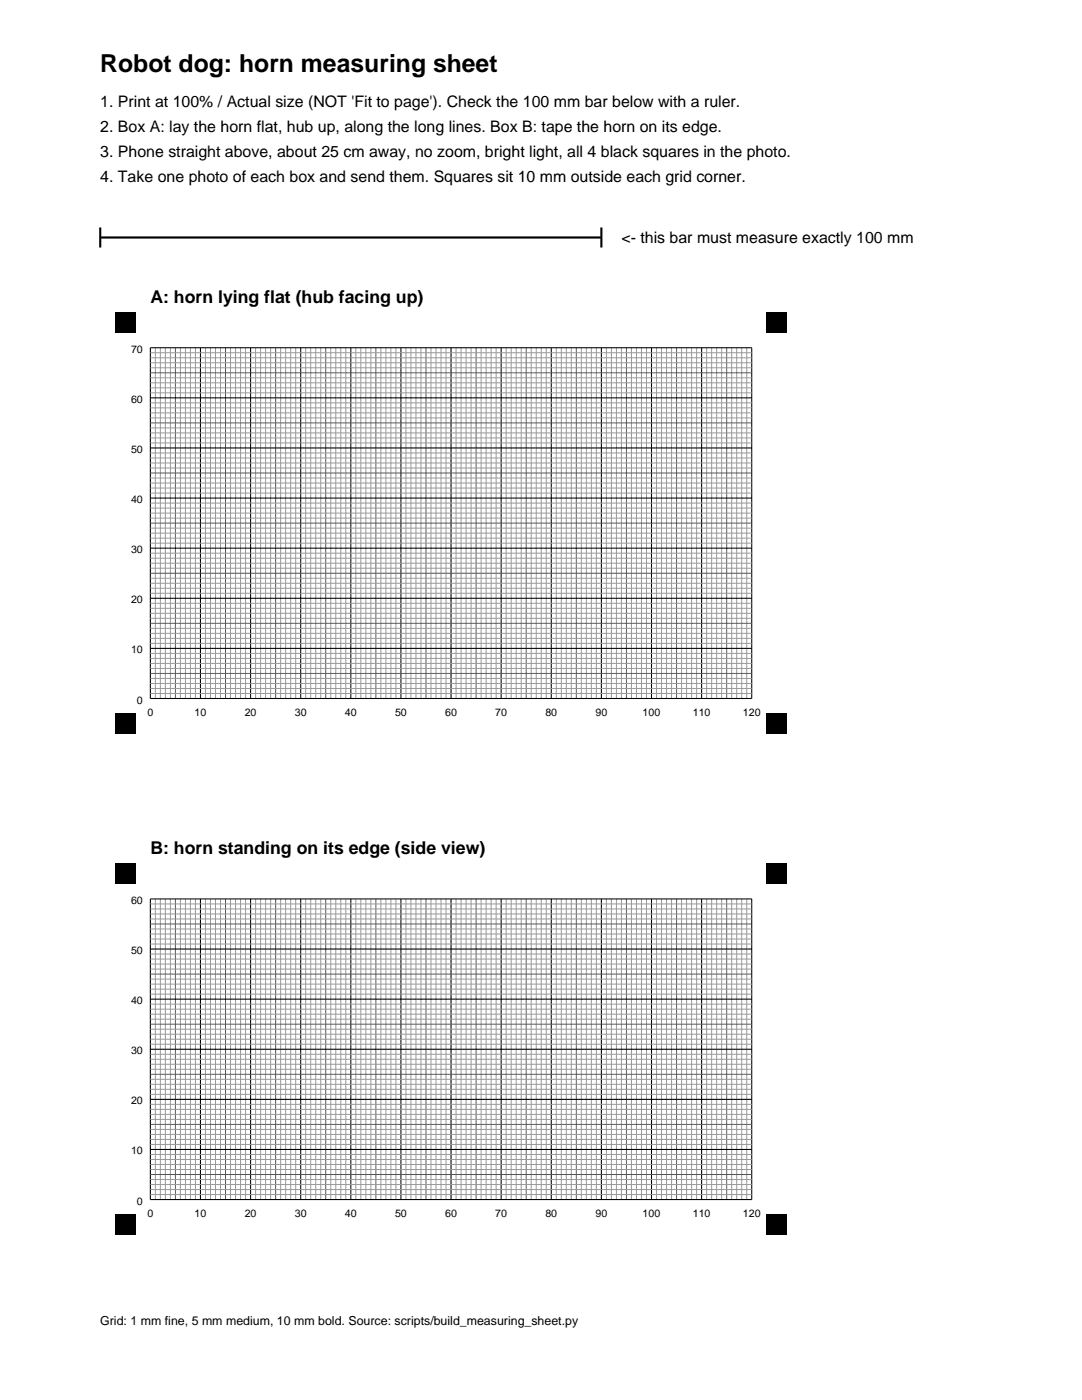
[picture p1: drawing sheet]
<svg xmlns="http://www.w3.org/2000/svg" width="216mm" height="279mm" viewBox="0 0 216 279" stroke-linecap="round" stroke-linejoin="round" font-family="sans-serif">
<defs><g id="words">
<text font-size="4.9" x="20" y="14.4">Robot dog: horn measuring sheet</text>
<g font-size="3.5">
<text x="30" y="60.4">A: horn lying flat (hub facing up)</text>
<text x="30" y="170.4">B: horn standing on its edge (side view)</text>
</g>
<g font-size="3.2">
<text x="20" y="21.4">1. Print at 100% / Actual size (NOT 'Fit to page'). Check the 100 mm bar below with a ruler.</text>
<text x="20" y="26.4">2. Box A: lay the horn flat, hub up, along the long lines. Box B: tape the horn on its edge.</text>
<text x="20" y="31.4">3. Phone straight above, about 25 cm away, no zoom, bright light, all 4 black squares in the photo.</text>
<text x="20" y="36.4">4. Take one photo of each box and send them. Squares sit 10 mm outside each grid corner.</text>
<text x="124" y="48.4">&lt;- this bar must measure exactly 100 mm</text>
</g>
<text font-size="2.5" x="20" y="264.4">Grid: 1 mm fine, 5 mm medium, 10 mm bold. Source: scripts/build_measuring_sheet.py</text>
<g font-size="2.1">
<text x="26.1" y="70.4">70</text>
<text x="26.1" y="80.4">60</text>
<text x="26.1" y="90.4">50</text>
<text x="26.1" y="100.4">40</text>
<text x="26.1" y="110.4">30</text>
<text x="26.1" y="120.4">20</text>
<text x="26.1" y="130.4">10</text>
<text x="27.3" y="140.4">0</text>
<text x="29.4" y="142.9">0</text>
<text x="38.8" y="142.9">10</text>
<text x="48.8" y="142.9">20</text>
<text x="58.8" y="142.9">30</text>
<text x="68.8" y="142.9">40</text>
<text x="78.8" y="142.9">50</text>
<text x="88.8" y="142.9">60</text>
<text x="98.8" y="142.9">70</text>
<text x="108.8" y="142.9">80</text>
<text x="118.8" y="142.9">90</text>
<text x="128.2" y="142.9">100</text>
<text x="138.2" y="142.9">110</text>
<text x="148.2" y="142.9">120</text>
<text x="26.1" y="180.4">60</text>
<text x="26.1" y="190.4">50</text>
<text x="26.1" y="200.4">40</text>
<text x="26.1" y="210.4">30</text>
<text x="26.1" y="220.4">20</text>
<text x="26.1" y="230.4">10</text>
<text x="27.3" y="240.4">0</text>
<text x="29.4" y="242.9">0</text>
<text x="38.8" y="242.9">10</text>
<text x="48.8" y="242.9">20</text>
<text x="58.8" y="242.9">30</text>
<text x="68.8" y="242.9">40</text>
<text x="78.8" y="242.9">50</text>
<text x="88.8" y="242.9">60</text>
<text x="98.8" y="242.9">70</text>
<text x="108.8" y="242.9">80</text>
<text x="118.8" y="242.9">90</text>
<text x="128.2" y="242.9">100</text>
<text x="138.2" y="242.9">110</text>
<text x="148.2" y="242.9">120</text>
</g>
</g></defs>
<path d="M20 47.4h100M20 45.4v4M120 45.4v4" fill="none" stroke="#000" stroke-width=".42"/>
<g fill="none" stroke="#000" stroke-width=".21">
<path d="M30 69.4h120v70h-120zM30 79.4h120M40 69.4v70M50 69.4v70M60 69.4v70M70 69.4v70M80 69.4v70M90 69.4v70M100 69.4v70M110 69.4v70M120 69.4v70M130 69.4v70"/>
<path d="M140 69.4v70M30 99.4h120M30 89.4h120M30 119.4h120M30 109.4h120M30 129.4h120M30 179.4h120v60h-120zM40 179.4v60M50 179.4v60M60 179.4v60M70 179.4v60M80 179.4v60"/>
<path d="M90 179.4v60M100 179.4v60M110 179.4v60M120 179.4v60M130 179.4v60M140 179.4v60M30 199.4h120M30 189.4h120M30 219.4h120M30 209.4h120M30 229.4h120"/>
</g>
<g fill="none" stroke="#999" stroke-width=".2">
<path d="M30 78.4h120M30 77.4h120M30 76.4h120M30 75.4h120M30 73.4h120M30 72.4h120M30 71.4h120M30 70.4h120M31 69.4v70M32 69.4v70M33 69.4v70M34 69.4v70"/>
<path d="M36 69.4v70M37 69.4v70M38 69.4v70M39 69.4v70M41 69.4v70M42 69.4v70M43 69.4v70M44 69.4v70M46 69.4v70M47 69.4v70M48 69.4v70M49 69.4v70"/>
<path d="M51 69.4v70M52 69.4v70M53 69.4v70M54 69.4v70M56 69.4v70M57 69.4v70M58 69.4v70M59 69.4v70M61 69.4v70M62 69.4v70M63 69.4v70M64 69.4v70"/>
<path d="M66 69.4v70M67 69.4v70M68 69.4v70M69 69.4v70M71 69.4v70M72 69.4v70M73 69.4v70M74 69.4v70M76 69.4v70M77 69.4v70M78 69.4v70M79 69.4v70"/>
<path d="M81 69.4v70M82 69.4v70M83 69.4v70M84 69.4v70M86 69.4v70M87 69.4v70M88 69.4v70M89 69.4v70M91 69.4v70M92 69.4v70M93 69.4v70M94 69.4v70"/>
<path d="M96 69.4v70M97 69.4v70M98 69.4v70M99 69.4v70M101 69.4v70M102 69.4v70M103 69.4v70M104 69.4v70M106 69.4v70M107 69.4v70M108 69.4v70M109 69.4v70"/>
<path d="M111 69.4v70M112 69.4v70M113 69.4v70M114 69.4v70M116 69.4v70M117 69.4v70M118 69.4v70M119 69.4v70M121 69.4v70M122 69.4v70M123 69.4v70M124 69.4v70"/>
<path d="M126 69.4v70M127 69.4v70M128 69.4v70M129 69.4v70M131 69.4v70M132 69.4v70M133 69.4v70M134 69.4v70M136 69.4v70M137 69.4v70M138 69.4v70M139 69.4v70"/>
<path d="M141 69.4v70M142 69.4v70M143 69.4v70M144 69.4v70M146 69.4v70M147 69.4v70M148 69.4v70M149 69.4v70M30 98.4h120M30 97.4h120M30 96.4h120M30 95.4h120"/>
<path d="M30 93.4h120M30 92.4h120M30 91.4h120M30 90.4h120M30 88.4h120M30 87.4h120M30 86.4h120M30 85.4h120M30 83.4h120M30 82.4h120M30 81.4h120M30 80.4h120"/>
<path d="M30 118.4h120M30 117.4h120M30 116.4h120M30 115.4h120M30 113.4h120M30 112.4h120M30 111.4h120M30 110.4h120M30 108.4h120M30 107.4h120M30 106.4h120M30 105.4h120"/>
<path d="M30 103.4h120M30 102.4h120M30 101.4h120M30 100.4h120M30 138.4h120M30 137.4h120M30 136.4h120M30 135.4h120M30 133.4h120M30 132.4h120M30 131.4h120M30 130.4h120"/>
<path d="M30 128.4h120M30 127.4h120M30 126.4h120M30 125.4h120M30 123.4h120M30 122.4h120M30 121.4h120M30 120.4h120M31 179.4v60M32 179.4v60M33 179.4v60M34 179.4v60"/>
<path d="M36 179.4v60M37 179.4v60M38 179.4v60M39 179.4v60M41 179.4v60M42 179.4v60M43 179.4v60M44 179.4v60M46 179.4v60M47 179.4v60M48 179.4v60M49 179.4v60"/>
<path d="M51 179.4v60M52 179.4v60M53 179.4v60M54 179.4v60M56 179.4v60M57 179.4v60M58 179.4v60M59 179.4v60M61 179.4v60M62 179.4v60M63 179.4v60M64 179.4v60"/>
<path d="M66 179.4v60M67 179.4v60M68 179.4v60M69 179.4v60M71 179.4v60M72 179.4v60M73 179.4v60M74 179.4v60M76 179.4v60M77 179.4v60M78 179.4v60M79 179.4v60"/>
<path d="M81 179.4v60M82 179.4v60M83 179.4v60M84 179.4v60M86 179.4v60M87 179.4v60M88 179.4v60M89 179.4v60M91 179.4v60M92 179.4v60M93 179.4v60M94 179.4v60"/>
<path d="M96 179.4v60M97 179.4v60M98 179.4v60M99 179.4v60M101 179.4v60M102 179.4v60M103 179.4v60M104 179.4v60M106 179.4v60M107 179.4v60M108 179.4v60M109 179.4v60"/>
<path d="M111 179.4v60M112 179.4v60M113 179.4v60M114 179.4v60M116 179.4v60M117 179.4v60M118 179.4v60M119 179.4v60M121 179.4v60M122 179.4v60M123 179.4v60M124 179.4v60"/>
<path d="M126 179.4v60M127 179.4v60M128 179.4v60M129 179.4v60M131 179.4v60M132 179.4v60M133 179.4v60M134 179.4v60M136 179.4v60M137 179.4v60M138 179.4v60M139 179.4v60"/>
<path d="M141 179.4v60M142 179.4v60M143 179.4v60M144 179.4v60M146 179.4v60M147 179.4v60M148 179.4v60M149 179.4v60M30 198.4h120M30 197.4h120M30 196.4h120M30 195.4h120"/>
<path d="M30 193.4h120M30 192.4h120M30 191.4h120M30 190.4h120M30 188.4h120M30 187.4h120M30 186.4h120M30 185.4h120M30 183.4h120M30 182.4h120M30 181.4h120M30 180.4h120"/>
<path d="M30 218.4h120M30 217.4h120M30 216.4h120M30 215.4h120M30 213.4h120M30 212.4h120M30 211.4h120M30 210.4h120M30 208.4h120M30 207.4h120M30 206.4h120M30 205.4h120"/>
<path d="M30 203.4h120M30 202.4h120M30 201.4h120M30 200.4h120M30 238.4h120M30 237.4h120M30 236.4h120M30 235.4h120M30 233.4h120M30 232.4h120M30 231.4h120M30 230.4h120"/>
<path d="M30 228.4h120M30 227.4h120M30 226.4h120M30 225.4h120M30 223.4h120M30 222.4h120M30 221.4h120M30 220.4h120"/>
</g>
<g fill="none" stroke="#595959" stroke-width=".2">
<path d="M30 74.4h120M35 69.4v70M45 69.4v70M55 69.4v70M65 69.4v70M75 69.4v70M85 69.4v70M95 69.4v70M105 69.4v70M115 69.4v70M125 69.4v70M135 69.4v70"/>
<path d="M145 69.4v70M30 94.4h120M30 84.4h120M30 114.4h120M30 104.4h120M30 134.4h120M30 124.4h120M35 179.4v60M45 179.4v60M55 179.4v60M65 179.4v60M75 179.4v60"/>
<path d="M85 179.4v60M95 179.4v60M105 179.4v60M115 179.4v60M125 179.4v60M135 179.4v60M145 179.4v60M30 194.4h120M30 184.4h120M30 214.4h120M30 204.4h120M30 234.4h120"/>
<path d="M30 224.4h120"/>
</g>
<g fill="#000">
<path d="M23 62.4h4v4h-4z" fill-rule="evenodd"/>
<path d="M153 62.4h4v4h-4z" fill-rule="evenodd"/>
<path d="M23 142.4h4v4h-4z" fill-rule="evenodd"/>
<path d="M153 142.4h4v4h-4z" fill-rule="evenodd"/>
<path d="M23 172.4h4v4h-4z" fill-rule="evenodd"/>
<path d="M153 172.4h4v4h-4z" fill-rule="evenodd"/>
<path d="M23 242.4h4v4h-4z" fill-rule="evenodd"/>
<path d="M153 242.4h4v4h-4z" fill-rule="evenodd"/>
</g>
<use href="#words"/>
</svg>
